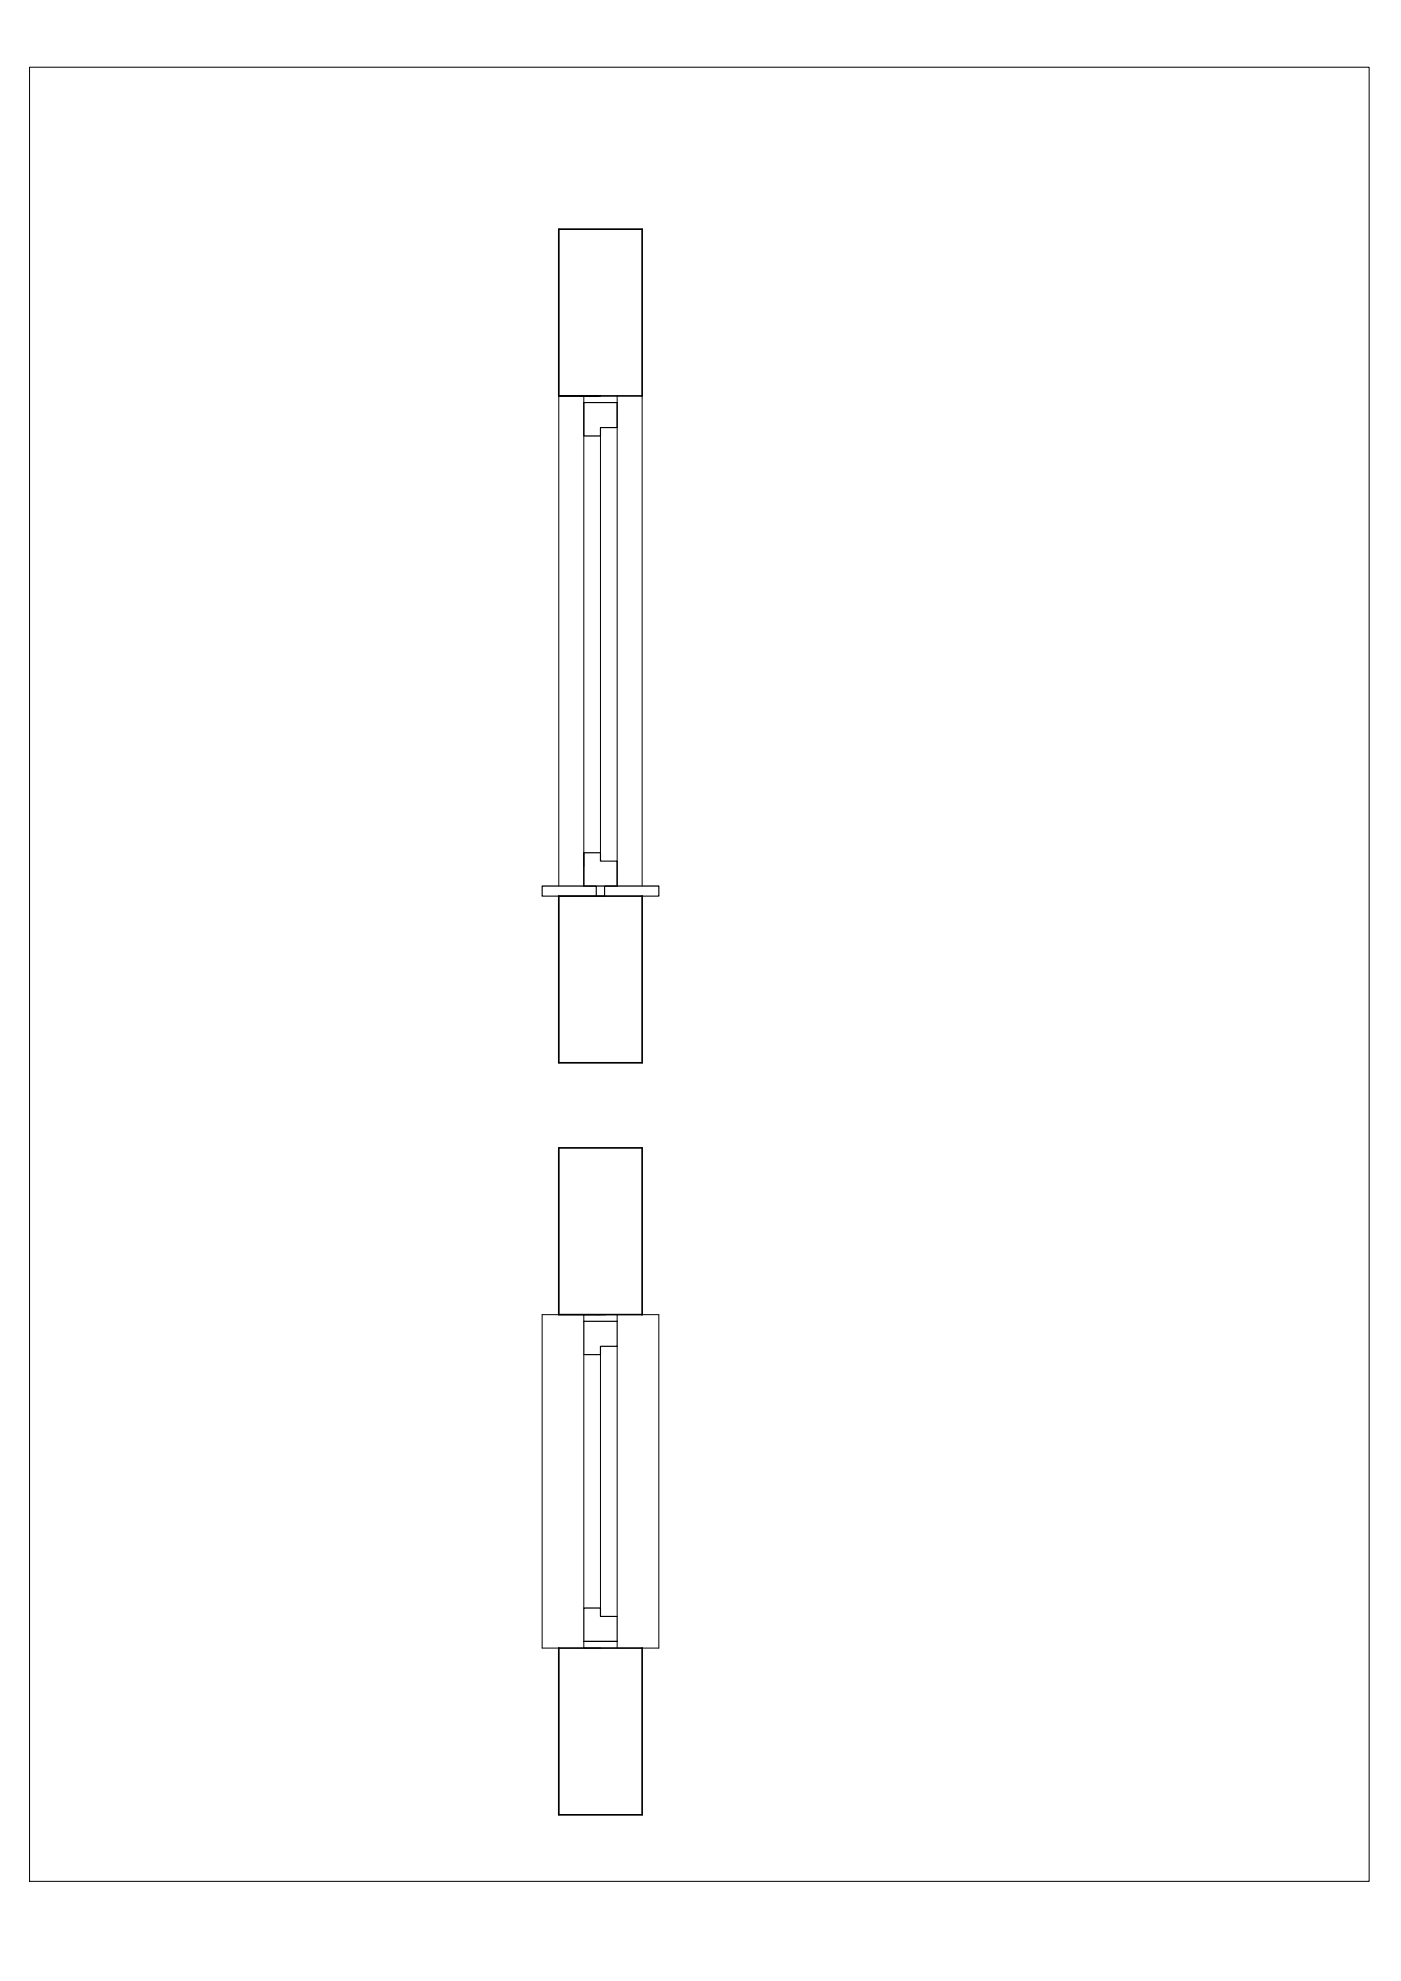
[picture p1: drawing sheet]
<svg xmlns="http://www.w3.org/2000/svg" width="420mm" height="594mm" viewBox="0 0 420 594" stroke-linecap="round" stroke-linejoin="round" font-family="sans-serif">
<!-- layer: 0 -->
<g fill="none" stroke="#000" stroke-width=".3">
<path d="M8.9 20.2h401.7v544h-401.7zM167.6 118.7v147M174.1 118.7h5h-11.5h12.5h-5v147M185.1 118.7v147M192.6 118.7v147M180.1 130.7v125M167.6 268.7h13.7M175.1 396.2v-2h5h-17.5v100h5M178.6 394.2h3M185.1 394.2v2M192.6 394.2h5v100h-5M175.1 406.2v76"/>
<path d="M180.1 406.2v76M185.1 403.7v81M180.1 494.2h-5v-2h10v2"/>
</g>
<path d="M167.6 68.7h25v50h-25zM167.6 268.7h25v50h-25zM167.6 344.2h25v50h-25zM167.6 494.2h25v50h-25z" fill="none" stroke="#000" stroke-width=".5"/>
<path d="M175.1 120.7h10v7.5h-5v2.5h-5zM175.1 255.7h5v2.5h5v7.5h-10zM167.6 268.7h-5v-3h16.2v3M181.3 268.7v-3h16.3v3h-5M175.1 396.2h10v7.5h-5v2.5h-5zM175.1 482.2h5v2.5h5v7.5h-10z" fill="none" stroke="#000" stroke-width=".35"/>
</svg>
